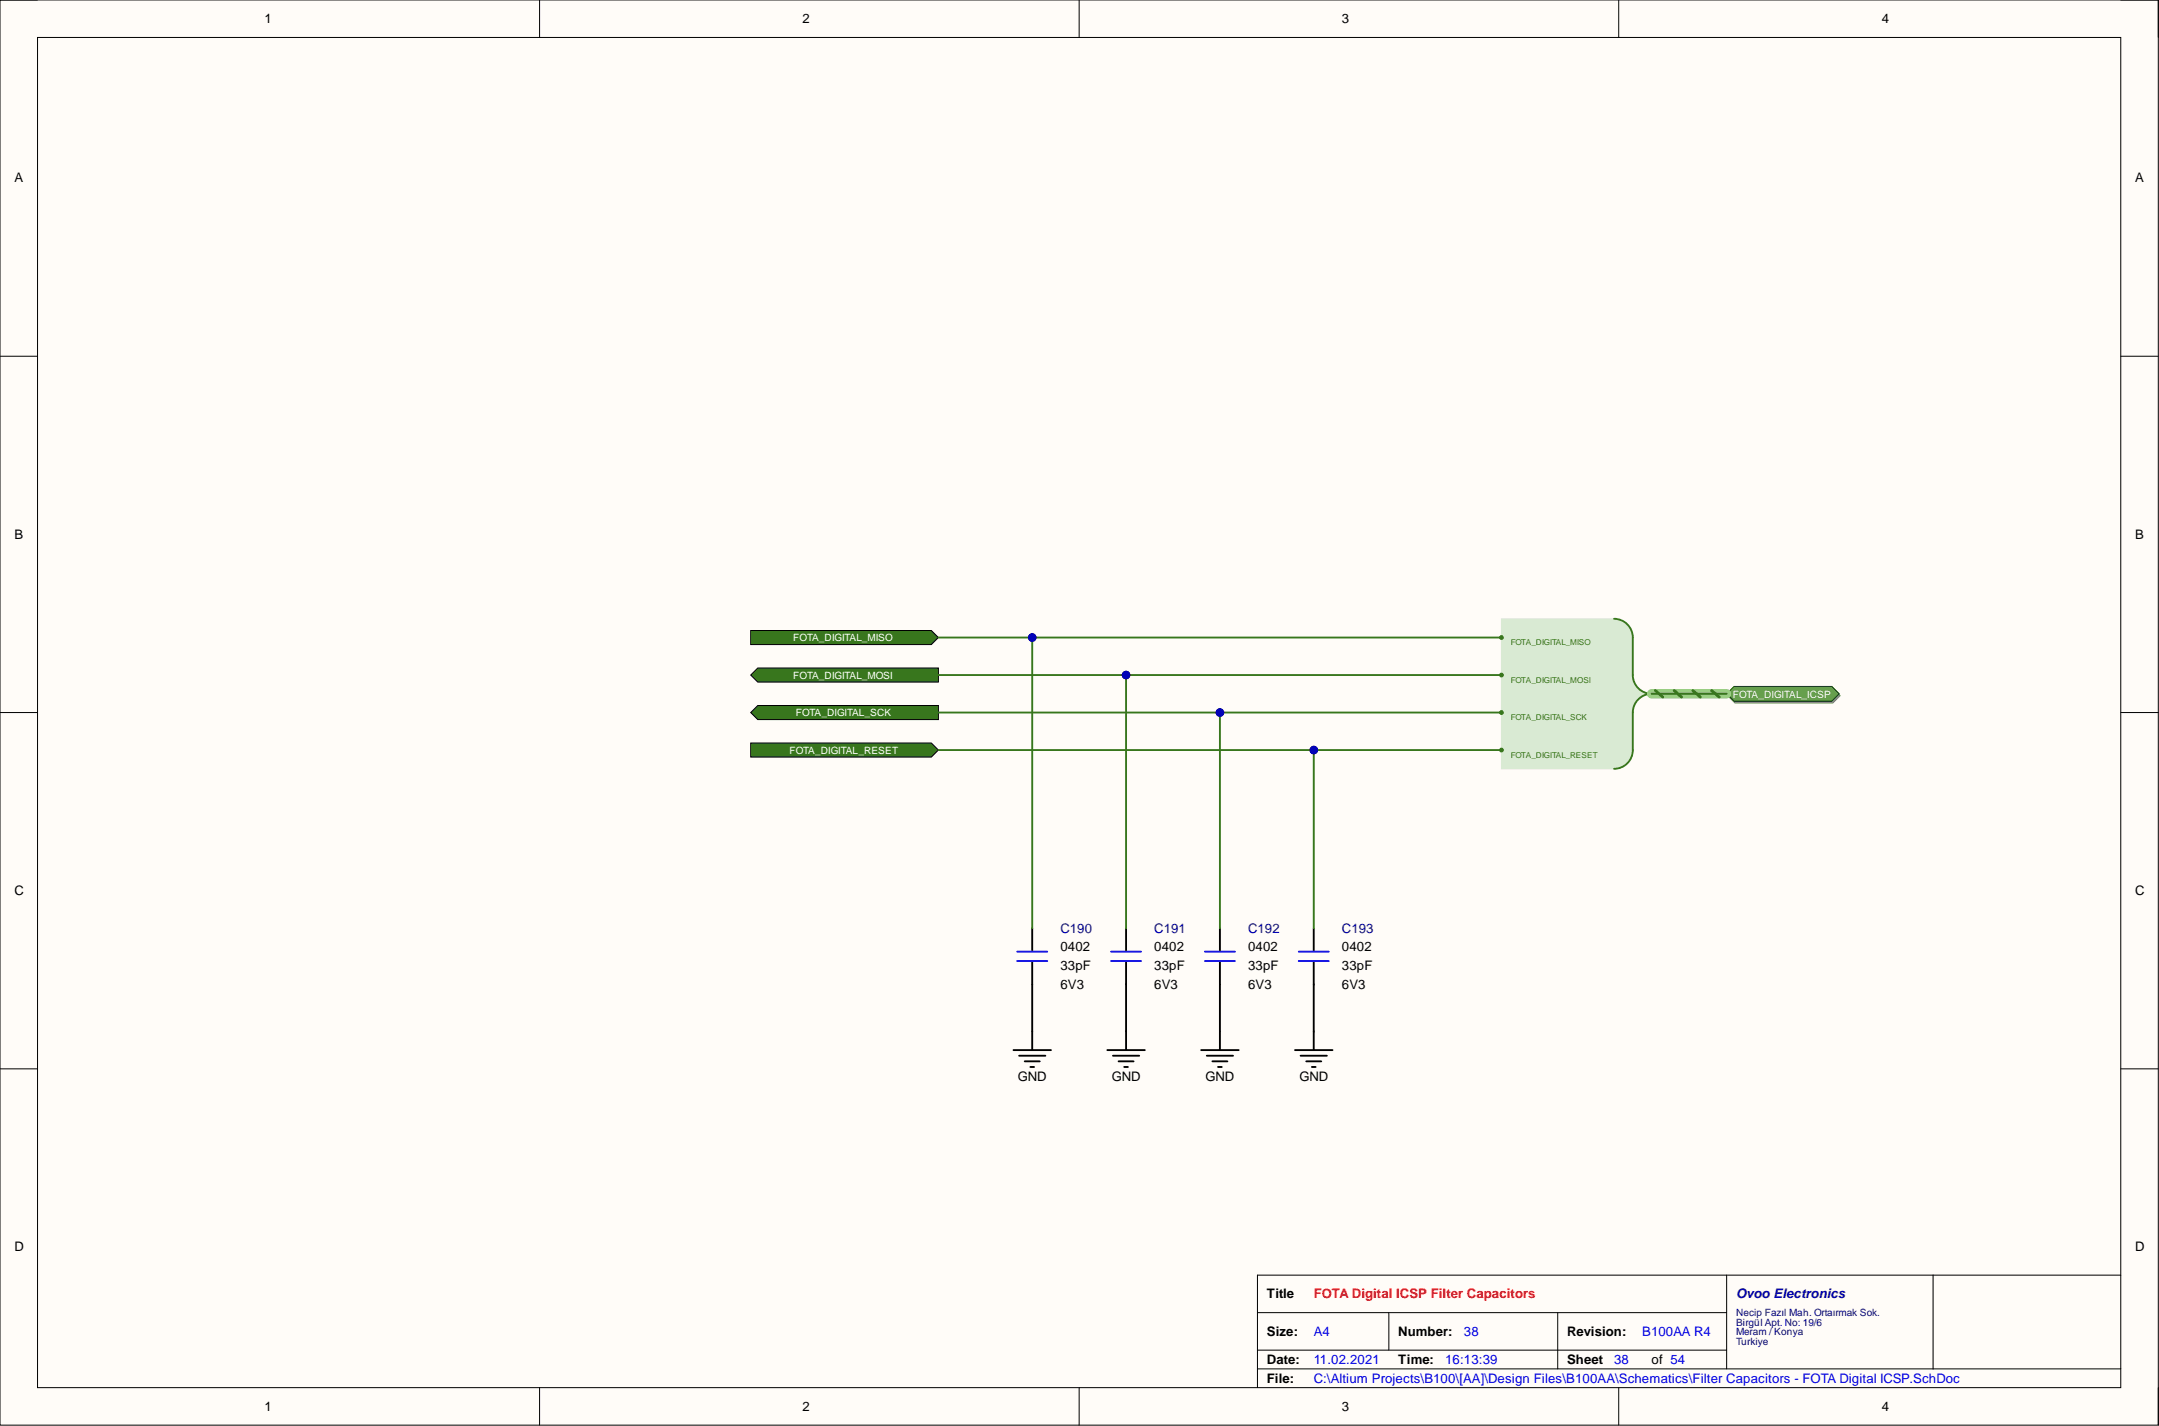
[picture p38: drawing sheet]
<svg xmlns="http://www.w3.org/2000/svg" width="292mm" height="193mm" viewBox="0 0 292 193" stroke-linecap="round" stroke-linejoin="round" font-family="sans-serif">
<defs><g id="words">
<g font-size="1.8">
<text x="35.8" y="3.1">1</text>
<text x="108.6" y="3.1">2</text>
<text x="181.6" y="3.1">3</text>
<text x="254.6" y="3.1">4</text>
<text x="1.9" y="24.7">A</text>
<text x="288.9" y="24.7">A</text>
<text x="1.9" y="72.9">B</text>
<text x="288.9" y="72.9">B</text>
<text x="1.9" y="121.1">C</text>
<text x="288.9" y="121.1">C</text>
<text x="143.5" y="128.7">0402</text>
<text x="143.5" y="131.3">33pF</text>
<text x="156.2" y="128.7">0402</text>
<text x="156.2" y="131.3">33pF</text>
<text x="168.9" y="128.7">0402</text>
<text x="168.9" y="131.3">33pF</text>
<text x="181.6" y="128.7">0402</text>
<text x="181.6" y="131.3">33pF</text>
<text x="143.5" y="133.8">6V3</text>
<text x="156.2" y="133.8">6V3</text>
<text x="168.9" y="133.8">6V3</text>
<text x="181.6" y="133.8">6V3</text>
<text x="137.7" y="146.2">GND</text>
<text x="150.4" y="146.2">GND</text>
<text x="163.1" y="146.2">GND</text>
<text x="175.8" y="146.2">GND</text>
<text x="1.9" y="169.3">D</text>
<text x="288.9" y="169.3">D</text>
<text x="171.4" y="175.7">Title</text>
<text x="171.4" y="180.8">Size:</text>
<text x="171.4" y="184.6">Date:</text>
<text x="189.2" y="180.8">Number:</text>
<text x="189.2" y="184.6">Time:</text>
<text x="212" y="180.8">Revision:</text>
<text x="212" y="184.6">Sheet</text>
<text x="223.4" y="184.6">of 54</text>
<text x="35.8" y="190.9">1</text>
<text x="108.6" y="190.9">2</text>
<text x="171.4" y="187.1">File:</text>
<text x="181.6" y="190.9">3</text>
<text x="254.6" y="190.9">4</text>
</g>
<g font-size="1.8" fill="#000080">
<text x="143.5" y="126.2">C190</text>
<text x="156.2" y="126.2">C191</text>
<text x="168.9" y="126.2">C192</text>
<text x="181.6" y="126.2">C193</text>
<text x="234.9" y="175.7">Ovoo Electronics</text>
</g>
<text font-size="1.8" fill="#f00" x="177.7" y="175.7">FOTA Digital ICSP Filter Capacitors</text>
<g font-size="1.8" fill="#00f">
<text x="177.7" y="184.6">11.02.2021</text>
<text x="177.7" y="180.8">A4</text>
<text x="195.5" y="184.6">16:13:39</text>
<text x="198.1" y="180.8">38</text>
<text x="218.4" y="184.6">38</text>
<text x="222.2" y="180.8">B100AA R4</text>
<text x="177.7" y="187.1">C:\Altium Projects\B100\[AA]\Design Files\B100AA\Schematics\Filter Capacitors - FOTA Digital ICSP.SchDoc</text>
</g>
<g font-size="1.4" fill="#fff">
<text x="107.3" y="86.8">FOTA_DIGITAL_MISO</text>
<text x="107.3" y="91.9">FOTA_DIGITAL_MOSI</text>
<text x="234.5" y="94.4">FOTA_DIGITAL_ICSP</text>
<text x="107.7" y="96.9">FOTA_DIGITAL_SCK</text>
<text x="106.8" y="102">FOTA_DIGITAL_RESET</text>
</g>
<g font-size="1.4" fill="#000080">
<text x="234.9" y="178.1">Necip Fazıl Mah. Ortaırmak Sok.</text>
<text x="234.9" y="179.4">Birgül Apt. No: 19/6</text>
<text x="234.9" y="180.7">Meram / Konya</text>
<text x="234.9" y="181.9">Turkiye</text>
</g>
<g font-size="1.1" fill="#38761d">
<text x="204.4" y="87.3">FOTA_DIGITAL_MISO</text>
<text x="204.4" y="92.4">FOTA_DIGITAL_MOSI</text>
<text x="204.4" y="97.4">FOTA_DIGITAL_SCK</text>
<text x="204.4" y="102.5">FOTA_DIGITAL_RESET</text>
</g>
</g></defs>
<path d="M0 0h292v192.9h-292z" fill-rule="evenodd" fill="#fffcf8"/>
<path d="M0 0h292v192.9h-292z" fill="none" stroke="#000" stroke-width=".14"/>
<path d="M5.1 5.1h281.8v182.7h-281.8z" fill-rule="evenodd" fill="#fffcf8"/>
<g fill="none" stroke="#000" stroke-width=".14">
<path d="M0 0h5.1M73 0v5.1M146 0v5.1M219 0v5.1M286.9 0h5.1v5.1M5.1 5.1h281.8v182.7h-281.8zM0 48.2h5.1M286.9 48.2h5.1M0 96.4h5.1M286.9 96.4h5.1M0 144.6h5.1M286.9 144.6h5.1"/>
<path d="M170.1 177.6h63.5M187.9 177.6v5.1M210.8 177.6v7.6M233.6 172.6v12.6M261.5 172.6v12.6M286.9 172.6h-116.8v15.2M73 187.8v5.1M146 187.8v5.1M170.1 185.2h116.8M170.1 182.7h63.5M219 187.8v5.1M292 187.8v5.1"/>
</g>
<g fill="none" stroke="#000" stroke-width=".25">
<path d="M139.7 125.6v3.1M139.7 130.2v3M139.7 139.6v2.5M152.4 125.6v3.1M152.4 130.2v3M152.4 139.6v2.5M165 125.6v3.1M165 130.2v3M165 139.6v2.5M177.7 125.6v3.1M177.7 130.2v3M177.7 139.6v2.5"/>
<path d="M137.1 142.1h5.1M137.9 142.9h3.5M138.6 143.6h2.1M139.4 144.4h.5M149.8 142.1h5.1M150.6 142.9h3.5M151.3 143.6h2.1M152.1 144.4h.5M162.5 142.1h5.1M163.3 142.9h3.5M164 143.6h2.1M164.8 144.4h.5"/>
<path d="M175.2 142.1h5.1M176 142.9h3.5M176.7 143.6h2.1M177.5 144.4h.5"/>
</g>
<path d="M137.6 128.8h4.1M137.6 130h4.1M150.3 128.8h4.1M150.3 130h4.1M163 128.8h4.1M163 130h4.1M175.7 128.8h4.1M175.7 130h4.1" fill="none" stroke="#00f" stroke-width=".25"/>
<path d="M101.6 85.3h24.4l1 1-1 .9h-24.4z" fill-rule="evenodd" fill="#38761d"/>
<path d="M101.6 85.3h24.4l1 1-1 .9h-24.4z" fill="none" stroke="#000" stroke-width=".14"/>
<path d="M101.6 91.3l.9-.9h24.5v1.9h-24.5z" fill-rule="evenodd" fill="#38761d"/>
<path d="M101.6 91.3l.9-.9h24.5v1.9h-24.5z" fill="none" stroke="#000" stroke-width=".14"/>
<path d="M101.6 96.4l.9-.9h24.5v1.9h-24.5z" fill-rule="evenodd" fill="#38761d"/>
<path d="M101.6 96.4l.9-.9h24.5v1.9h-24.5z" fill="none" stroke="#000" stroke-width=".14"/>
<path d="M101.6 100.5h24.4l1 1-1 1h-24.4z" fill-rule="evenodd" fill="#38761d"/>
<path d="M101.6 100.5h24.4l1 1-1 1h-24.4z" fill="none" stroke="#000" stroke-width=".14"/>
<path d="M203.1 83.7h15.3l1.2 .4 1 .9 .3 1.3v5.7l.6 1 1.3 .9-1.3 .8-.6 1.1v5.7l-.3 1.3-1 .9-1.2 .3h-15.3z" fill-rule="evenodd" fill="#d9ead3"/>
<path d="M203.1 83.7h15.3l1.2 .4 1 .9 .3 1.3v5.7l.6 1 1.3 .9-1.3 .8-.6 1.1v5.7l-.3 1.3-1 .9-1.2 .3h-15.3z" fill="none" stroke="#d9ead3" stroke-width=".14"/>
<path d="M218.4 83.7a2.54 2.54 0 0 1 2.5 2.6v5a2.54 2.54 0 0 0 2.5 2.6 2.55 2.55 0 0 0-2.5 2.5v5.1a2.53 2.53 0 0 1-2.5 2.5" fill="none" stroke="#38761d" stroke-width=".25"/>
<circle cx="203.1" cy="96.4" r=".26" fill="#38761d"/>
<circle cx="203.1" cy="96.4" r=".26" fill="none" stroke="#38761d" stroke-width=".14"/>
<circle cx="203.1" cy="91.4" r=".26" fill="#38761d"/>
<circle cx="203.1" cy="91.4" r=".26" fill="none" stroke="#38761d" stroke-width=".14"/>
<circle cx="203.1" cy="86.3" r=".26" fill="#38761d"/>
<circle cx="203.1" cy="86.3" r=".26" fill="none" stroke="#38761d" stroke-width=".14"/>
<circle cx="203.1" cy="101.5" r=".26" fill="#38761d"/>
<circle cx="203.1" cy="101.5" r=".26" fill="none" stroke="#38761d" stroke-width=".14"/>
<path d="M233.7 94.1l1-1h13.3l1 1-1 1h-13.3z" fill-rule="evenodd" fill="#8ba480"/>
<path d="M233.7 94.1l1-1h13.3l1 1-1 1h-13.3z" fill="none" stroke="#77906c" stroke-width=".14"/>
<path d="M233.6 93.9l1-1h13.2l1 1-1 1h-13.2z" fill-rule="evenodd" fill="#609e45"/>
<path d="M233.6 93.9l1-1h13.2l1 1-1 1h-13.2z" fill="none" stroke="#003a00" stroke-width=".14"/>
<path d="M223.4 93.9h10.2" fill="none" stroke="#92d077" stroke-width="1.3"/>
<path d="M224 93.4l1 .9M226.5 93.4l1 .9M229 93.4l1 .9M231.6 93.4l1 .9" fill="none" stroke="#38761d" stroke-width=".38"/>
<path d="M223.4 93.9h10.2M177.7 101.5v24.1" fill="none" stroke="#38761d" stroke-width=".25"/>
<circle cx="177.7" cy="101.5" r=".51" fill="#000080"/>
<circle cx="177.7" cy="101.5" r=".51" fill="none" stroke="#000080" stroke-width=".14"/>
<path d="M127 101.5h76.1" fill="none" stroke="#38761d" stroke-width=".25"/>
<circle cx="177.7" cy="101.5" r=".51" fill="#000080"/>
<circle cx="177.7" cy="101.5" r=".51" fill="none" stroke="#000080" stroke-width=".14"/>
<path d="M127 96.4h76.1" fill="none" stroke="#38761d" stroke-width=".25"/>
<circle cx="165" cy="96.4" r=".51" fill="#000080"/>
<circle cx="165" cy="96.4" r=".51" fill="none" stroke="#000080" stroke-width=".14"/>
<path d="M127 91.3h76.1" fill="none" stroke="#38761d" stroke-width=".25"/>
<circle cx="152.4" cy="91.3" r=".51" fill="#000080"/>
<circle cx="152.4" cy="91.3" r=".51" fill="none" stroke="#000080" stroke-width=".14"/>
<path d="M127 86.3h76.1" fill="none" stroke="#38761d" stroke-width=".25"/>
<circle cx="139.7" cy="86.3" r=".51" fill="#000080"/>
<circle cx="139.7" cy="86.3" r=".51" fill="none" stroke="#000080" stroke-width=".14"/>
<path d="M139.7 133.2v6.4" fill="none" stroke="#000" stroke-width=".25"/>
<path d="M139.7 86.3v39.3" fill="none" stroke="#38761d" stroke-width=".25"/>
<circle cx="139.7" cy="86.3" r=".51" fill="#000080"/>
<circle cx="139.7" cy="86.3" r=".51" fill="none" stroke="#000080" stroke-width=".14"/>
<path d="M152.4 133.2v6.4" fill="none" stroke="#000" stroke-width=".25"/>
<path d="M152.4 91.3v34.3" fill="none" stroke="#38761d" stroke-width=".25"/>
<circle cx="152.4" cy="91.3" r=".51" fill="#000080"/>
<circle cx="152.4" cy="91.3" r=".51" fill="none" stroke="#000080" stroke-width=".14"/>
<path d="M165 133.2v6.4" fill="none" stroke="#000" stroke-width=".25"/>
<path d="M165 96.4v29.2" fill="none" stroke="#38761d" stroke-width=".25"/>
<circle cx="165" cy="96.4" r=".51" fill="#000080"/>
<circle cx="165" cy="96.4" r=".51" fill="none" stroke="#000080" stroke-width=".14"/>
<path d="M177.7 133.2v6.4" fill="none" stroke="#000" stroke-width=".25"/>
<use href="#words"/>
</svg>
